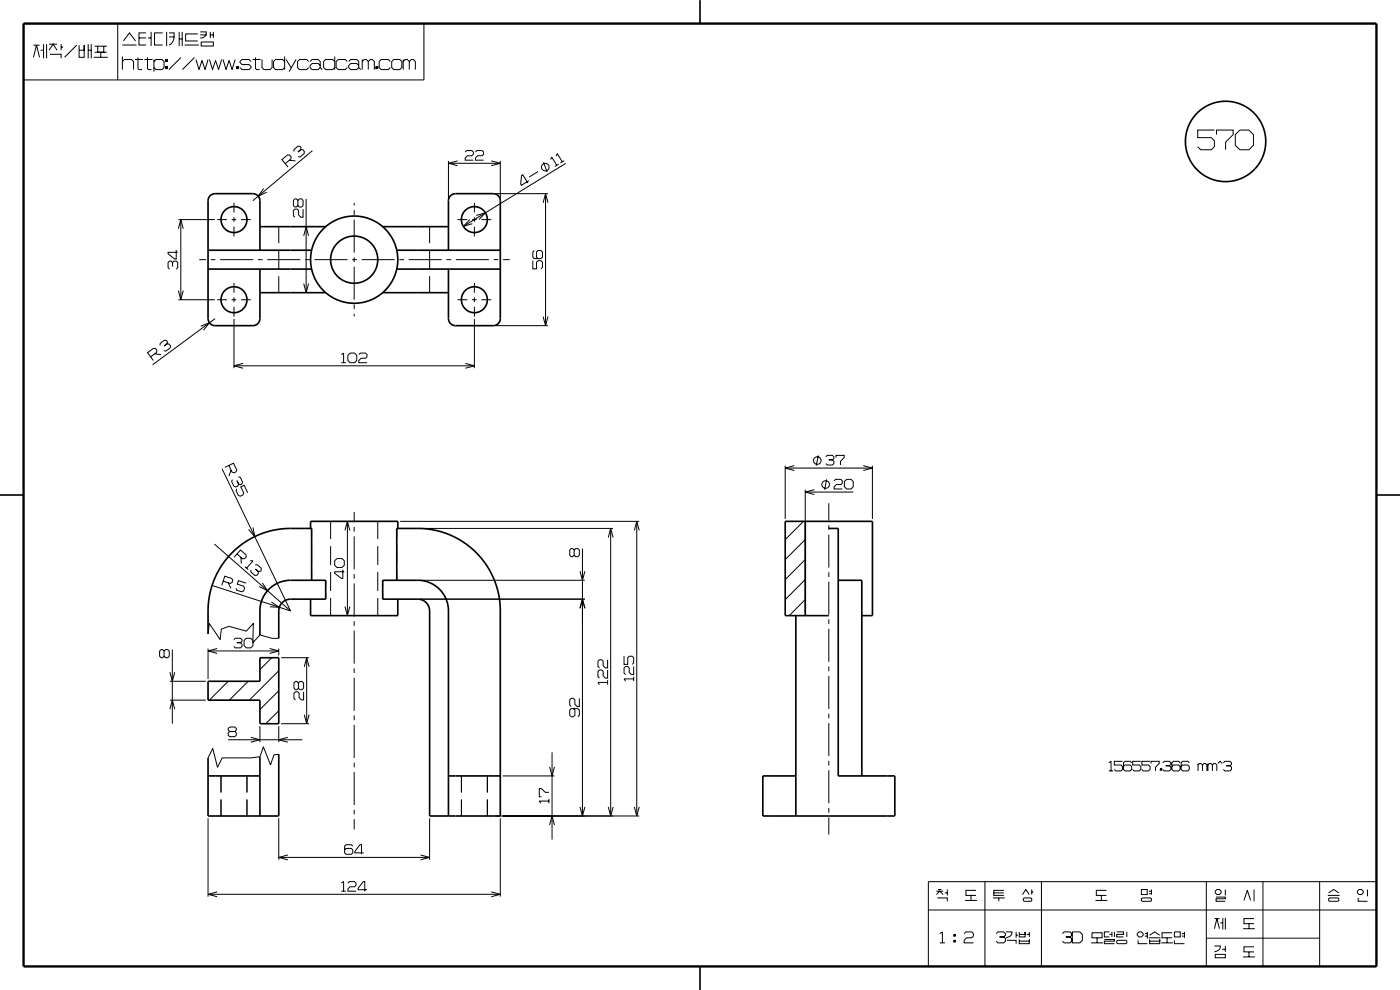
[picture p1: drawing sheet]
<svg xmlns="http://www.w3.org/2000/svg" width="297mm" height="210mm" viewBox="0 0 297 210" stroke-linecap="round" stroke-linejoin="round" font-family="sans-serif">
<g fill="none" stroke="#000" stroke-width=".21">
<path d="M5 5h84.9v12h-84.9zM7.1 12.2l.6-2.6 .7 2.6M7.1 9.6h1.3M8.6 10.7h.6M9.2 9.4v3M9.9 9.4v3M10.4 10.7l.9-1.3 .8 1.3M10.4 9.4h1.7M10.6 11.5h2.4v.9M13 9.4v1.3M13 10h.4M16.3 9.6l-2.6 2.6"/>
<path d="M16.8 9.6v2.6h1.1v-2.6v1.1h-1.1M18.7 10.7h.7M18.7 9.4v3M19.4 9.4v3M19.9 12.2h3M20.1 9.8h2.6M20.1 11.1h2.6M20.7 9.8v1.3h1.3v-1.3M21.4 11.1v1.1M25 5v12M26 13l.4-.4h1.5l.4 .4v1.8M26 9.5h3"/>
<path d="M26 12v2.8M26.2 8.7l1.3-1.7 1.3 1.7M28.6 12.6h1.7M29.3 12.2v2.3l.2 .3h.6M29.5 8.1h1.5M30.6 12.6h1.8M31 7h-1.5v2.5h1.5M31.3 12.2v2.3l.2 .3h.6M31.4 8.1h.7M32.1 6.8v3M32.7 13l.4-.4h1.3l.4 .4v1.3l-.4 .5h-1.3l-.4-.5M32.7 12.6v2.6"/>
<path d="M34.5 7h-1.7v2.5h1.7M35.1 14.1h.4v.4h-.4zM35.1 12.6h.4v.4h-.4zM35.3 12.6v.4M35.3 14.1v.4M35.4 6.8v3M35.9 7h1a2.26 2.26 0 0 1-1 2.5M35.9 7.8h1M38 6.8v3M38 8.3h.7M38.4 12.2l-2.6 2.6M38.7 6.8v3"/>
<path d="M39.2 9.5h3M41.3 12.2l-2.6 2.6M41.6 12.6l.6 2.2 .7-2 .6 2 .6-2.2M42 7.2h-2.6v1.5h2.6M42.5 6.8h1.3a1.12 1.12 0 0 1-1.3 1.3M42.5 7.4h1.3M42.7 8.9h2.6v.9h-2.6zM44.4 12.6l.7 2.2 .6-2 .7 2 .6-2.2M44.6 6.8v1.3M44.6 7.4h.7M45.3 6.8v1.3M47.3 12.6l.7 2.2 .6-2 .6 2 .7-2.2"/>
<path d="M50.2 14.1h.4v.4h-.4zM50.4 14.1v.4M53.3 13l-.5-.4h-1.5l-.4 .4v.3l.4 .4h1.5l.5 .4v.2l-.5 .5h-1.5l-.4-.5M53.6 12.6h1.7M54.2 12.2v2.3l.2 .3h.7M55.6 12.6v1.7l.4 .5h1.3l.4-.5v-1.7M60.4 13l-.4-.4h-1.5l-.5 .4v1.3l.5 .5h1.5l.4-.5M60.4 12v2.8M60.7 12.6l1.1 1.7M62.8 12.6l-1.5 2.6M65.5 13l-.4-.4h-1.5l-.5 .4v1.3l.5 .5h1.5l.4-.5M65.8 13l.4-.4h1.3l.4 .4v1.3l.5 .5"/>
<path d="M67.9 13.9l-.4-.4h-1.3l-.4 .4v.4l.4 .5h1.3l.4-.5M71 13l-.4-.4h-1.5l-.4 .4v1.3l.4 .5h1.5l.4-.5M71 12v2.8M73.7 13l-.5-.4h-1.5l-.4 .4v1.3l.4 .5h1.5l.5-.5M74 13l.4-.4h1.3l.4 .4v1.3l.4 .5M76.1 13.9l-.4-.4h-1.3l-.4 .4v.4l.4 .5h1.3l.4-.5M76.8 13l.5-.4h.4l.4 .4v1.8M76.8 12.6v2.2M78.1 13l.5-.4h.4l.4 .4v1.8M79.7 14.1h.4v.4h-.4zM79.9 14.1v.4M82.8 13l-.4-.4h-1.5l-.5 .4v1.3l.5 .5h1.5l.4-.5"/>
<path d="M83.5 12.6h1.3l.4 .4v1.3l-.4 .5h-1.3l-.4-.5v-1.3zM85.5 13l.5-.4h.4l.4 .4v1.8M85.5 12.6v2.2M86.8 13l.5-.4h.4l.4 .4v1.8M55.9 40l-1.1 1.6 1.8-.8M60.5 34.7l1.2-1 .1-.4-.4-.4h-.4l-1.2 1 1.3 1.5M61.4 34l1.3 .1M62.3 32.2l.1-.5 .8-.7h.5l.2 .3-.1 .4-.6 .5 .6-.5 .5 .1 .3 .3-.1 .5-.8 .7-.5-.1M66.3 32l-12.7 10.6M95.1 34.1v8M95.1 34.6h11M97.1 34.1l-2 .5 2 .6"/>
<path d="M98.7 32.3l.3-.4h1.1l.3 .4v.4l-.3 .3h-.9l-.5 .5v.5h1.7M100.9 32.3l.3-.4h1.1l.3 .4v.4l-.3 .3h-1l-.4 .5v.5h1.7M104.2 34.1l1.9 .5-1.9 .6M106.1 34.1v8M112.2 38.3l-1.6 1-.1-.3 .1-1.7 .3-.2 1.1 1.7M114.1 36.4l-1.8 1.1M115.3 34.4l.8 2.1M116.8 33.8l.2-.5 1.1 1.8M118 33.1l.2-.5 1.1 1.7M118.5 34.8l-.8 .5M119.7 34.1l-.8 .5M120 34.6l-21.7 13.4"/>
<path d="M257.6 27.6h-3.5v1.6h2.9l.6 .6v1.3l-.6 .7h-2.3l-.6-.7M258.1 28.6v-1h3.5v1l-1.6 1.6v1.6M263 27.6h2l.9 1v2.2l-.9 1h-2l-.9-1v-2.2zM36 57.1l-.3-.3v-1.1l.3-.3h.3l.3 .3v.8v-.8l.3-.3h.5l.3 .3v1.1l-.3 .3M37.4 53.1v1.8h-.3l-1.4-1.1v-.3h2M37.8 48.5l.6-1.9 .5 1.9M37.9 46.6h7.7M38.4 46.6v17M42.3 55.1h1.4M44.7 55.1h1M46.1 46.6h2M46.7 55.1h7"/>
<path d="M49.1 46.6h1M49.6 43v2.1M49.6 46.1v1M49.6 48.1v2.1M51.1 46.6h2.1M54.7 55.1h1M56.7 55.1h7M59.1 48.1v3.5M59.1 53.1v4M59.1 58.6v3.5M62.6 42.2h.3l.3 .3v1.1l-.3 .3h-.3l-.4-.3v-1.1zM63.2 42.5l.3-.3h.5l.3 .3v1.1l-.3 .3h-.5l-.3-.3"/>
<path d="M64.3 44.4v1.7h-.5l-.5-.5v-.9l-.3-.3h-.4l-.4 .3v1.1l.4 .3M64.4 50l.5-1.9 .6 1.9M64.7 55.1h1M64.9 42.2v19.9M66.7 55.1h7M74.7 55.1h1M75.1 43.1v.5M75.1 44.6v1M75.1 46.6v7M75.1 54.6v1M75.1 56.6v7M76.7 55.1h7"/>
<path d="M84.7 55.1h1M86.7 55.1h7M91.1 48.1v3.5M91.1 53.1v4M91.1 58.6v3.5M94.7 55.1h1M96.7 55.1h7M97.1 46.6h2M99.7 46.6l-1.4 1.4 1.9-.6M100.1 46.6h1M100.6 43v2.1M100.6 46.1v1"/>
<path d="M100.6 48.1v2.1M101.1 45.7l1.9-.6-1.4 1.5M102.1 46.6h2.1M104.7 55.1h1M105.1 41.1h11.1M106.7 55.1h1.4M113 55.3v1.7h.8v-1.4l.3-.3h.7l.3 .3v1.1l-.3 .3M113.4 53.1l-.4 .3v1.1l.4 .4h1.4l.3-.4v-1.1l-.3-.3h-.7l-.3 .3v1.1l.3 .4M115.2 43l.5-1.9 .6 1.9M115.7 41.1v28M32 75.7l1.2-.9 .1-.5-.3-.4h-.4l-1.3 .9 1.2 1.7M32.8 75l1.4 .2"/>
<path d="M33.9 73.3l.1-.5 .9-.6h.4l.2 .3-.1 .4-.6 .5 .6-.5 .5 .1 .3 .4-.1 .4-.9 .7-.4-.1M37.8 61.6l.6 2 .5-2M37.9 63.6h7.7M42.6 69.2l1.8-.7-1.2 1.5M45.6 67.6l-13.2 9.8M46.1 63.6h2M49.1 63.6h1M49.6 60v2.1M49.6 63.1v1M49.6 65.1v2.1M49.6 67.7v10.4M49.6 77.6h51"/>
<path d="M51.1 63.6h2.1M51.6 77.1l-2 .5 2 .5M64.4 60.1l.5 2 .6-2M72.4 75.2l.5-.3v2M72.4 76.9h1M73.8 75.4l.5-.5h.9l.5 .5v1.1l-.5 .4h-.9l-.5-.4zM75.1 64.6v1M75.1 66.6v.5M76.1 75.2l.3-.3h1.1l.4 .3v.5l-.4 .3h-.9l-.5 .5v.4h1.8M97.1 63.6h2M98.7 77.1l1.9 .5-1.9 .5M100.1 63.6h1"/>
<path d="M100.6 60v2.1M100.6 63.1v1M100.6 65.1v2.1M100.6 67.7v10.4M102.1 63.6h2.1M105.1 69.1h11.1M115.2 67.1l.5 2 .6-2M47.1 99.4l14.5 30.2M48.5 98.7l.7 1.4 .4 .2 .5-.2 .1-.4-.7-1.4-1.8 .8M49 99.7l-.4 1.3M166.6 98.8v11.3M166.6 99.3h18.5"/>
<path d="M168.5 98.8l-1.9 .5 1.9 .5M173.6 96.6l-.4 2.2M175.2 96.9l.3-.3h1.1l.3 .3v.3l-.3 .3h-.8h.8l.3 .3v.5l-.3 .3h-1.1l-.3-.3M177.4 97.1v-.5h1.7v.5l-.8 .7v.8M183.1 98.8l2 .5-2 .5M185.1 98.8v11.3M45.5 115.4l16.1 14.2M50.2 103.7l-.1 .4 .5 1 .4 .2 .6-.3 .1-.4-.6-1.3 .7-.4 .7 1.6M50.3 117.5l1.2 1h.4l.3-.4v-.4l-1.2-1-1.3 1.5M50.6 101.1l.4 .2 .5 1-.2 .4-.3 .1-.4-.1-.3-.7 .3 .7-.1 .4-.5 .2-.4-.1-.5-1 .2-.5M51.1 118.2l.1 1.3M53.1 118.9l.6 .1-1.4 1.5"/>
<path d="M53.7 111.9l.3 1.9-1.3-1.5M54.1 119.8h.5l.8 .7v.5l-.2 .2h-.4l-.6-.5 .6 .5v.5l-.3 .3-.4 .1-.9-.8v-.4M66.1 112.1v2M66.1 115.6v4M70.1 110.6v3.7M70.1 115.8v4M71 119l.5-.5h1.1l.4 .5v.9l-.4 .5h-1.1l-.5-.5zM73.2 112.5l.5-1.9 .5 1.9M73.7 110.6v20M75.1 108.6v2.2M75.1 111.8v1M75.1 113.8v7"/>
<path d="M80.1 110.6v3.7M80.1 115.8v4M84.2 112.1v2M84.2 115.6v4M84.9 110.6h50.7M89.1 112.1h41M120.9 116.7l.3-.3h.3l.3 .3v1.1l-.3 .3h-.3l-.3-.3zM121.8 116.7l.3-.3h.5l.3 .3v1.1l-.3 .3h-.5l-.3-.3M123.6 116.4v56.7M129 114l.6-1.9 .5 1.9M129.6 112.1v61M134.6 112.5l.5-1.9 .5 1.9"/>
<path d="M135.1 110.6v62.5M170.4 110.6l-3.8 3.9M170.8 103.9v26.2M170.8 104.4h10.2M170.8 118.7l-4.2 4.2M170.8 114.4l-4.2 4.3M172.8 103.9l-2 .5 2 .5M175.4 101.7l-.5 2.2M175.8 106.7v3.7M175.8 111.4v1M175.8 113.4v7M177 102l.3-.3h1.1l.3 .3v.5l-.3 .3h-1l-.4 .5v.4h1.7"/>
<path d="M179.6 101.7h.9l.5 .5v1.1l-.5 .4h-.9l-.5-.4v-1.1zM33.9 138.1l.3-.3h.3l.3 .3v1.1l-.3 .3h-.3l-.3-.3zM34.8 138.1l.3-.3h.5l.3 .3v1.1l-.3 .3h-.5l-.3-.3M36.6 137.8v15.7M44.1 134.5l.3-2.2 2.3 3.4 .3-2.3 1.6-.5 3.6 1 1.5-1.7-.1 4.1 1.5-1.6 2.6 .7h1.4M44.1 137.6v6.4M44.1 138.1h15M45 124.2l16.6 5.4M46.1 137.6l-2 .5 2 .5M47.3 123.3l1.5 .5 .4-.2 .2-.5-.2-.4-1.5-.5-.6 2M48.4 123.6l.6 1.2M49.6 135.7l.3-.3h1.1l.3 .3v.3l-.3 .3h-.8h.8l.3 .3v.5l-.3 .3h-1.1l-.3-.3"/>
<path d="M51.8 135.9l.4-.5h1l.5 .5v1.1l-.5 .4h-1l-.4-.4zM52 120.2l.7 .6M52.2 123.7l-1.6-.5-.3 .7 1.4 .4 .2 .4-.2 .6-.4 .2-1.1-.3-.2-.4M55.6 123.6l1.2 1.7-1.8-.9M57.2 137.6l1.9 .5-1.9 .5M57.6 127.7l1.7 1.1-2-.1M57.7 139.5l-2.6 2.5M59.1 137.6v1.4M59.6 139.5h6M65.1 139.5v14M66.1 121.1v2M69.1 123.1v1.3"/>
<path d="M69.1 125.8v1.3M70.1 121.3v4M70.1 126.8v3.8M72.7 120.8v1.9h-.3l-1.4-1.1v-.3h2M73.2 128.7l.5 1.9 .5-1.9M75.1 121.8v1M75.1 123.8v7M75.1 131.8v1M75.1 133.8v7M80.1 121.3v4M80.1 126.8v3.8M81.2 123.1v1.3"/>
<path d="M81.2 125.8v1.3M84.2 121.1v2M89.1 127.1h35M89.1 123.1h35M123 129l.6-1.9 .5 1.9M123 121.2l.6 1.9 .5-1.9M128.9 140v1.7h-.5l-.4-.5v-.9l-.4-.3h-.4l-.3 .3v1.1l.3 .3M132.4 139.2v1.7h.8v-1.4l.3-.3h.6l.3 .3v1.1l-.3 .3M170.8 127.2l-3.4 3.4M170.8 122.9l-4.2 4.3M175.8 121.4v1M175.8 123.4v7"/>
<path d="M175.8 131.4v1M175.8 133.4v7M36 150.4l.6-1.9 .5 1.9M36 142.6l.6 1.9 .5-1.9M36.1 148.5h7.5M36.1 144.5h7.5M44.2 144.5h-.1M48.4 144.5l-4 4M48.4 156.9h15.7M48.7 154.2h1.1l.3 .3v.3l-.3 .4h-1.1l-.3-.4v-.3zM48.7 155.2l-.3 .3v.4l.3 .4h1.1l.3-.4v-.4l-.3-.3M52.7 144.5l-4 4"/>
<path d="M53.2 156.4l1.9 .5-1.9 .5M55.1 154v3.4M59.1 160l-1 .1-.7 2.1-1.5-3.8-.8 2.1-1.9 .3h-6.1l-1 2-1-4-1 2M59.1 150.8l-2.7 2.7M59.1 146.5l-4 4M59.1 142.3l-6.2 6.2M59.1 154v3.4M59.6 153.5h6M61.1 156.4l-2 .5 2 .5M62.4 144.9l.3-.3h.3l.3 .3v1.1l-.3 .3h-.3l-.3-.3zM63.3 144.9l.3-.3h.5l.3 .3v1.1l-.3 .3h-.5l-.3-.3M64.4 146.7v1.8h-.5l-.4-.5v-.9l-.4-.4h-.4l-.3 .4v1.1l.3 .3"/>
<path d="M64.5 141.4l.6-1.9 .5 1.9M64.5 151.6l.6 1.9 .5-1.9M75.1 141.8v1M75.1 143.8v7M75.1 151.8v1M75.1 153.8v7M117.1 159.6v18.5M121.6 150.3l.4 .3v1.1l-.4 .3h-.4l-.3-.3v-1.1l.3-.3h1.4l.3 .3v1.1l-.3 .3M122.9 148.1v1.8h-.5l-.4-.5v-.9l-.4-.4h-.4l-.3 .4v1.1l.3 .3M128.9 142.1v1.7h-.5l-.4-.4v-1l-.4-.3h-.4l-.3 .3v1.1l.3 .3M128.9 144.8h-2l.3 .4M128.9 144.3v.9"/>
<path d="M134.4 141.4v1.7h-.4l-.5-.5v-.9l-.3-.3h-.5l-.3 .3v1.1l.3 .3M134.4 144h-2l.3 .5M134.4 143.5v1M175.8 141.4v1M175.8 143.4v7M175.8 151.4v1M175.8 153.4v7M44.1 173.6v16.6M46.9 164.6v3.5M46.9 169.6v3.5M52.4 164.6v3.5M52.4 169.6v3.5"/>
<path d="M59.1 173.6v8.8M74.8 179.5l-.3-.3h-1.1l-.3 .3v1.4l.3 .3h1.1l.3-.3v-.6l-.3-.3h-1.1l-.3 .3M75.1 161.8v1M75.1 163.8v7M75.1 171.8v1M75.1 173.8v2.2M91.1 173.6v8.8M97.9 164.6v3.5M97.9 169.6v3.5M103.4 164.6v3.5M103.4 169.6v3.5M105.1 173.1h30.5"/>
<path d="M106.1 173.6v16.6M106.6 164.6h11M116.5 168.1h-.8l-.8-.8h-.5v1.7h.5M116.5 169.9h-2.1l.3 .5M116.5 169.5v.9M116.6 175l.5-1.9 .5 1.9M116.6 162.7l.5 1.9 .5-1.9M123 171.2l.6 1.9 .5-1.9M129 171.2l.6 1.9 .5-1.9M134.6 171.2l.5 1.9 .5-1.9M175.8 161.4v1M175.8 163.4v7"/>
<path d="M175.8 171.4v1M175.8 173.4v3.6M235.2 161.8l.5-.3v2M235.2 163.5h1M238.1 161.5h-1.7v.8h1.4l.3 .3v.6l-.3 .3h-1.1l-.3-.3M240.1 161.8l-.3-.3h-1.1l-.4 .3v1.4l.4 .3h1.1l.3-.3v-.6l-.3-.3h-1.1l-.4 .3M242 161.5h-1.7v.8h1.4l.3 .3v.6l-.3 .3h-1.1l-.3-.3M244 161.5h-1.8v.8h1.5l.3 .3v.6l-.3 .3h-1.1l-.4-.3M244.2 162v-.5h1.7v.5l-.8 .7v.8M246.1 163.1h.4v.3h-.4zM246.3 163.1v.3M246.7 161.8l.3-.3h1.1l.3 .3v.3l-.3 .3h-.8h.8l.3 .3v.5l-.3 .3h-1.1l-.3-.3"/>
<path d="M250.3 161.8l-.3-.3h-1.1l-.3 .3v1.4l.3 .3h1.1l.3-.3v-.6l-.3-.3h-1.1l-.3 .3M252.3 161.8l-.3-.3h-1.1l-.3 .3v1.4l.3 .3h1.1l.3-.3v-.6l-.3-.3h-1.1l-.3 .3M254.2 162.3l.3-.3h.3l.3 .3v1.2M254.2 162v1.5M255.1 162.3l.3-.3h.3l.3 .3v1.2M256.3 162.3l.3-.3h.3l.3 .3v1.2M256.3 162v1.5M257.2 162.3l.3-.3h.3l.3 .3v1.2M258.4 162l.4-.5 .5 .5M259.5 161.8l.3-.3h1.1l.4 .3v.3l-.4 .3h-.7h.7l.4 .3v.5l-.4 .3h-1.1l-.3-.3M44.1 189.7h62M46.1 189.2l-2 .5 2 .5"/>
<path d="M59.1 181.9h32M61.1 181.4l-2 .5 2 .5M72.4 189h1M72.4 187.3l.5-.3v2M73.8 187.3l.3-.3h1.1l.3 .3v.5l-.3 .3h-.9l-.5 .5v.4h1.7M77.2 180.9h-1.9v-.3l1.1-1.4h.3v2M77.9 188.7h-1.9v-.3l1.1-1.4h.3v2M89.2 181.4l1.9 .5-1.9 .5M104.2 189.2l1.9 .5-1.9 .5M196.9 187h95.1v18h-95.1zM196.9 193h95.1M198.6 189.8l.8-.8 .7 .8"/>
<path d="M198.6 189h1.5M198.8 190.5h2.2v.7M199 188.7h.7M199.4 198l.5-.3v2.3M200.4 189.4h.6M201 188.7v1.2M202.3 199.5h.4v.3h-.4zM202.3 198.2h.4v.4h-.4zM202.5 198.2v.4M202.5 199.5v.3M204.5 198l.4-.3h1.2l.4 .3v.6l-.4 .3h-1l-.6 .6v.5h2M204.7 191h2.5"/>
<path d="M206 189.9v1.1M207.1 188.9h-2.2v1h2.2M208.9 187v18M210.6 190.5h2.5M210.8 189.4h2.2M211.3 198l.4-.3h1.2l.4 .3v.4l-.4 .3h-.9h.9l.4 .4v.5l-.4 .4h-1.2l-.4-.4M211.9 190.5v.7M213 188.9h-2.2v1h2.2M213.4 197.7h1.3a1.16 1.16 0 0 1-1.3 1.2M213.6 199.5h2v.7M215.6 197.7v1.2M215.6 198.4h.3"/>
<path d="M216.2 199.3v.9h2.2v-.9v.3h-2.2M216.2 197.7v1h1.3v-1v.5h-1.3M216.9 189.8l.7-1.1 .7 1.1M217.1 190.7l.2-.2h1.4l.2 .2v.3l-.2 .2h-1.4l-.2-.2zM217.8 198.2h.6M218.4 197.7v1M218.9 189.2h.3M218.9 188.7v1.1M220.9 187v18M225.4 198l.3-.3h1.3l.4 .3v.4l-.4 .3h-.9h.9l.4 .4v.5l-.4 .4h-1.3l-.3-.4M227.5 197.7h1.6l.5 .5v1.3l-.5 .5h-1.6zM231.7 197.9h2.1v1h-2.1z"/>
<path d="M232.4 191h2.5M232.7 198.9v1.1M233.6 189.9v1.1M234.3 199.3h2.1v.3h-2.1v.6h2.1M234.7 188.9h-2.1v1h2.1M235.4 197.7h-1.1v1h1.1M235.4 198.2h.5M235.9 197.7v1M236.4 197.7v1M236.9 199.6l.2-.1h1.8l.1 .1v.4l-.1 .2h-1.8l-.2-.2zM236.9 197.7h1.4v.5h-1.4v.5h1.4M239 197.7v1"/>
<path d="M241.3 198l.3-.3h.6l.3 .3v.4l-.3 .3h-.6l-.3-.3zM241.4 199.5v.7h2M242.1 188.7h1.3v1.1h-1.3zM242.3 190.5h1.8l.2 .2v.3l-.2 .2h-1.8l-.2-.2v-.3zM242.9 198h.5M242.9 198.6h.5M243.4 197.7v1.4M243.7 198.9h2.5M243.7 189h.6M243.7 189.6h.6M243.9 199.3v.9h2.1v-.9v.3h-2.1M243.9 198.4l1.1-.7 1 .7"/>
<path d="M244.3 188.7v1.1M247.6 198.9v1.1M248.7 197.9h-2.2v1h2.2M249.1 199.5v.7h2.2M249.1 197.7h1.3v1h-1.3zM250.7 198h.6M250.7 198.6h.6M251.3 197.7v1.2M255.9 199h24.1M255.9 187v18M257.6 197l.6-2.1 .5 2.1M257.6 194.9h1.1"/>
<path d="M258 190.3h1.9v.4h-1.9v.5h1.9M258.2 188.7h.5l.4 .3v.4l-.4 .4h-.5l-.4-.4v-.4zM258.9 195.8h.5M259.4 194.7v2.5M259.9 188.7v1.2M259.9 194.7v2.5M263.7 197h2.5M263.9 191l.7-2.1 .7 2.1M265 195.9v1.1M266 194.9h-2.1v1h2.1M266 188.7v2.5M267.9 187v18"/>
<path d="M280 187v18M281.7 189.9h2.5M281.9 189.4l1-.7 1.1 .7M282 190.5h1.8l.2 .2v.3l-.2 .2h-1.8l-.1-.2v-.3zM288.1 190.5v.7h2M288.3 188.7h.5l.4 .3v.4l-.4 .4h-.5l-.3-.4v-.4zM290.1 188.7v1.4M199.4 200h1.1M231.5 200h2.5M246.3 200h2.5M257.6 200.7h1.3a1.17 1.17 0 0 1-1.3 1.2M257.8 202.4h2.1v.8h-2.1z"/>
<path d="M259.2 201.4h.7M259.9 200.7v1.2M263.7 203h2.5M265 201.9v1.1M266 200.8h-2.1v1.1h2.1"/>
<circle cx="115.7" cy="35.4" r=".81"/>
<circle cx="173.4" cy="97.7" r=".81"/>
<circle cx="175.2" cy="102.8" r=".81"/>
</g>
<g fill="none" stroke="#000" stroke-width=".35">
<path d="M148.5 0v5M44.1 53.1h22M44.1 57.1h22M55.1 53.1v-10.5a1.5 1.5 0 0 0-1.5-1.5h-8a1.5 1.5 0 0 0-1.5 1.5v25a1.5 1.5 0 0 0 1.5 1.5h8a1.5 1.5 0 0 0 1.5-1.5v-10.5M55.1 48.1h14M81.2 48.1h13.9M84.2 53.1h21.9M84.2 57.1h21.9M95.1 53.1v-10.5a1.5 1.5 0 0 1 1.5-1.5h8a1.5 1.5 0 0 1 1.5 1.5v25a1.5 1.5 0 0 1-1.5 1.5h-8a1.5 1.5 0 0 1-1.5-1.5v-10.5M55.1 62.1h14M81.2 62.1h13.9M0 105h5"/>
<path d="M65.9 112.1v-1.5h18.5v1.5M170.8 110.6v20M175.8 112.1h2v52.5h12v8.5h-28v-8.5h7M292 105h5M55.1 134.7v-5.1a6.5 6.5 0 0 1 6.5-6.5h7.5v4h-7.5a2.5 2.5 0 0 0-2.5 2.5v5.8M65.9 127.1v3.5h18.5v-3.5M66.1 123.1v-11h-5l-2.2 .2-2.9 .7-2.3 1-2.6 1.6-2 1.8-1.9 2.3-1.5 2.6-.9 2.6-.5 2.5-.2 7.1M84.2 123.1v-11h5.2l2.2 .2 2.7 .7 2.5 1.1 2.3 1.5 2.3 2 1.8 2.3 1.5 2.6 .9 2.9 .5 3.4v44.3h-15v-43.5a2.5 2.5 0 0 0-2.5-2.5h-7.4v-4h7.4a6.5 6.5 0 0 1 6.5 6.5v43.5M168.8 130.6v42.5M175.8 130.6h-9.2v-20h18.5v20h-2.3M177.8 123.1h5v41.5M44.1 144.5h11v-5h4v14h-4v-5h-11z"/>
<path d="M59.1 160v13.1h-15v-12.3M44.1 164.6h11M55.1 160.5v12.6M95.1 164.6h11M148.5 205v5"/>
<circle cx="260" cy="30" r="8.5"/>
<circle cx="49.6" cy="46.6" r="2.75"/>
<circle cx="75.1" cy="55.1" r="5"/>
<circle cx="75.1" cy="55.1" r="9.2"/>
<circle cx="100.6" cy="46.6" r="2.75"/>
<circle cx="49.6" cy="63.6" r="2.75"/>
<circle cx="100.6" cy="63.6" r="2.75"/>
</g>
<path d="M5 5h287v200h-287z" fill="none" stroke="#000" stroke-width=".5"/>
</svg>
